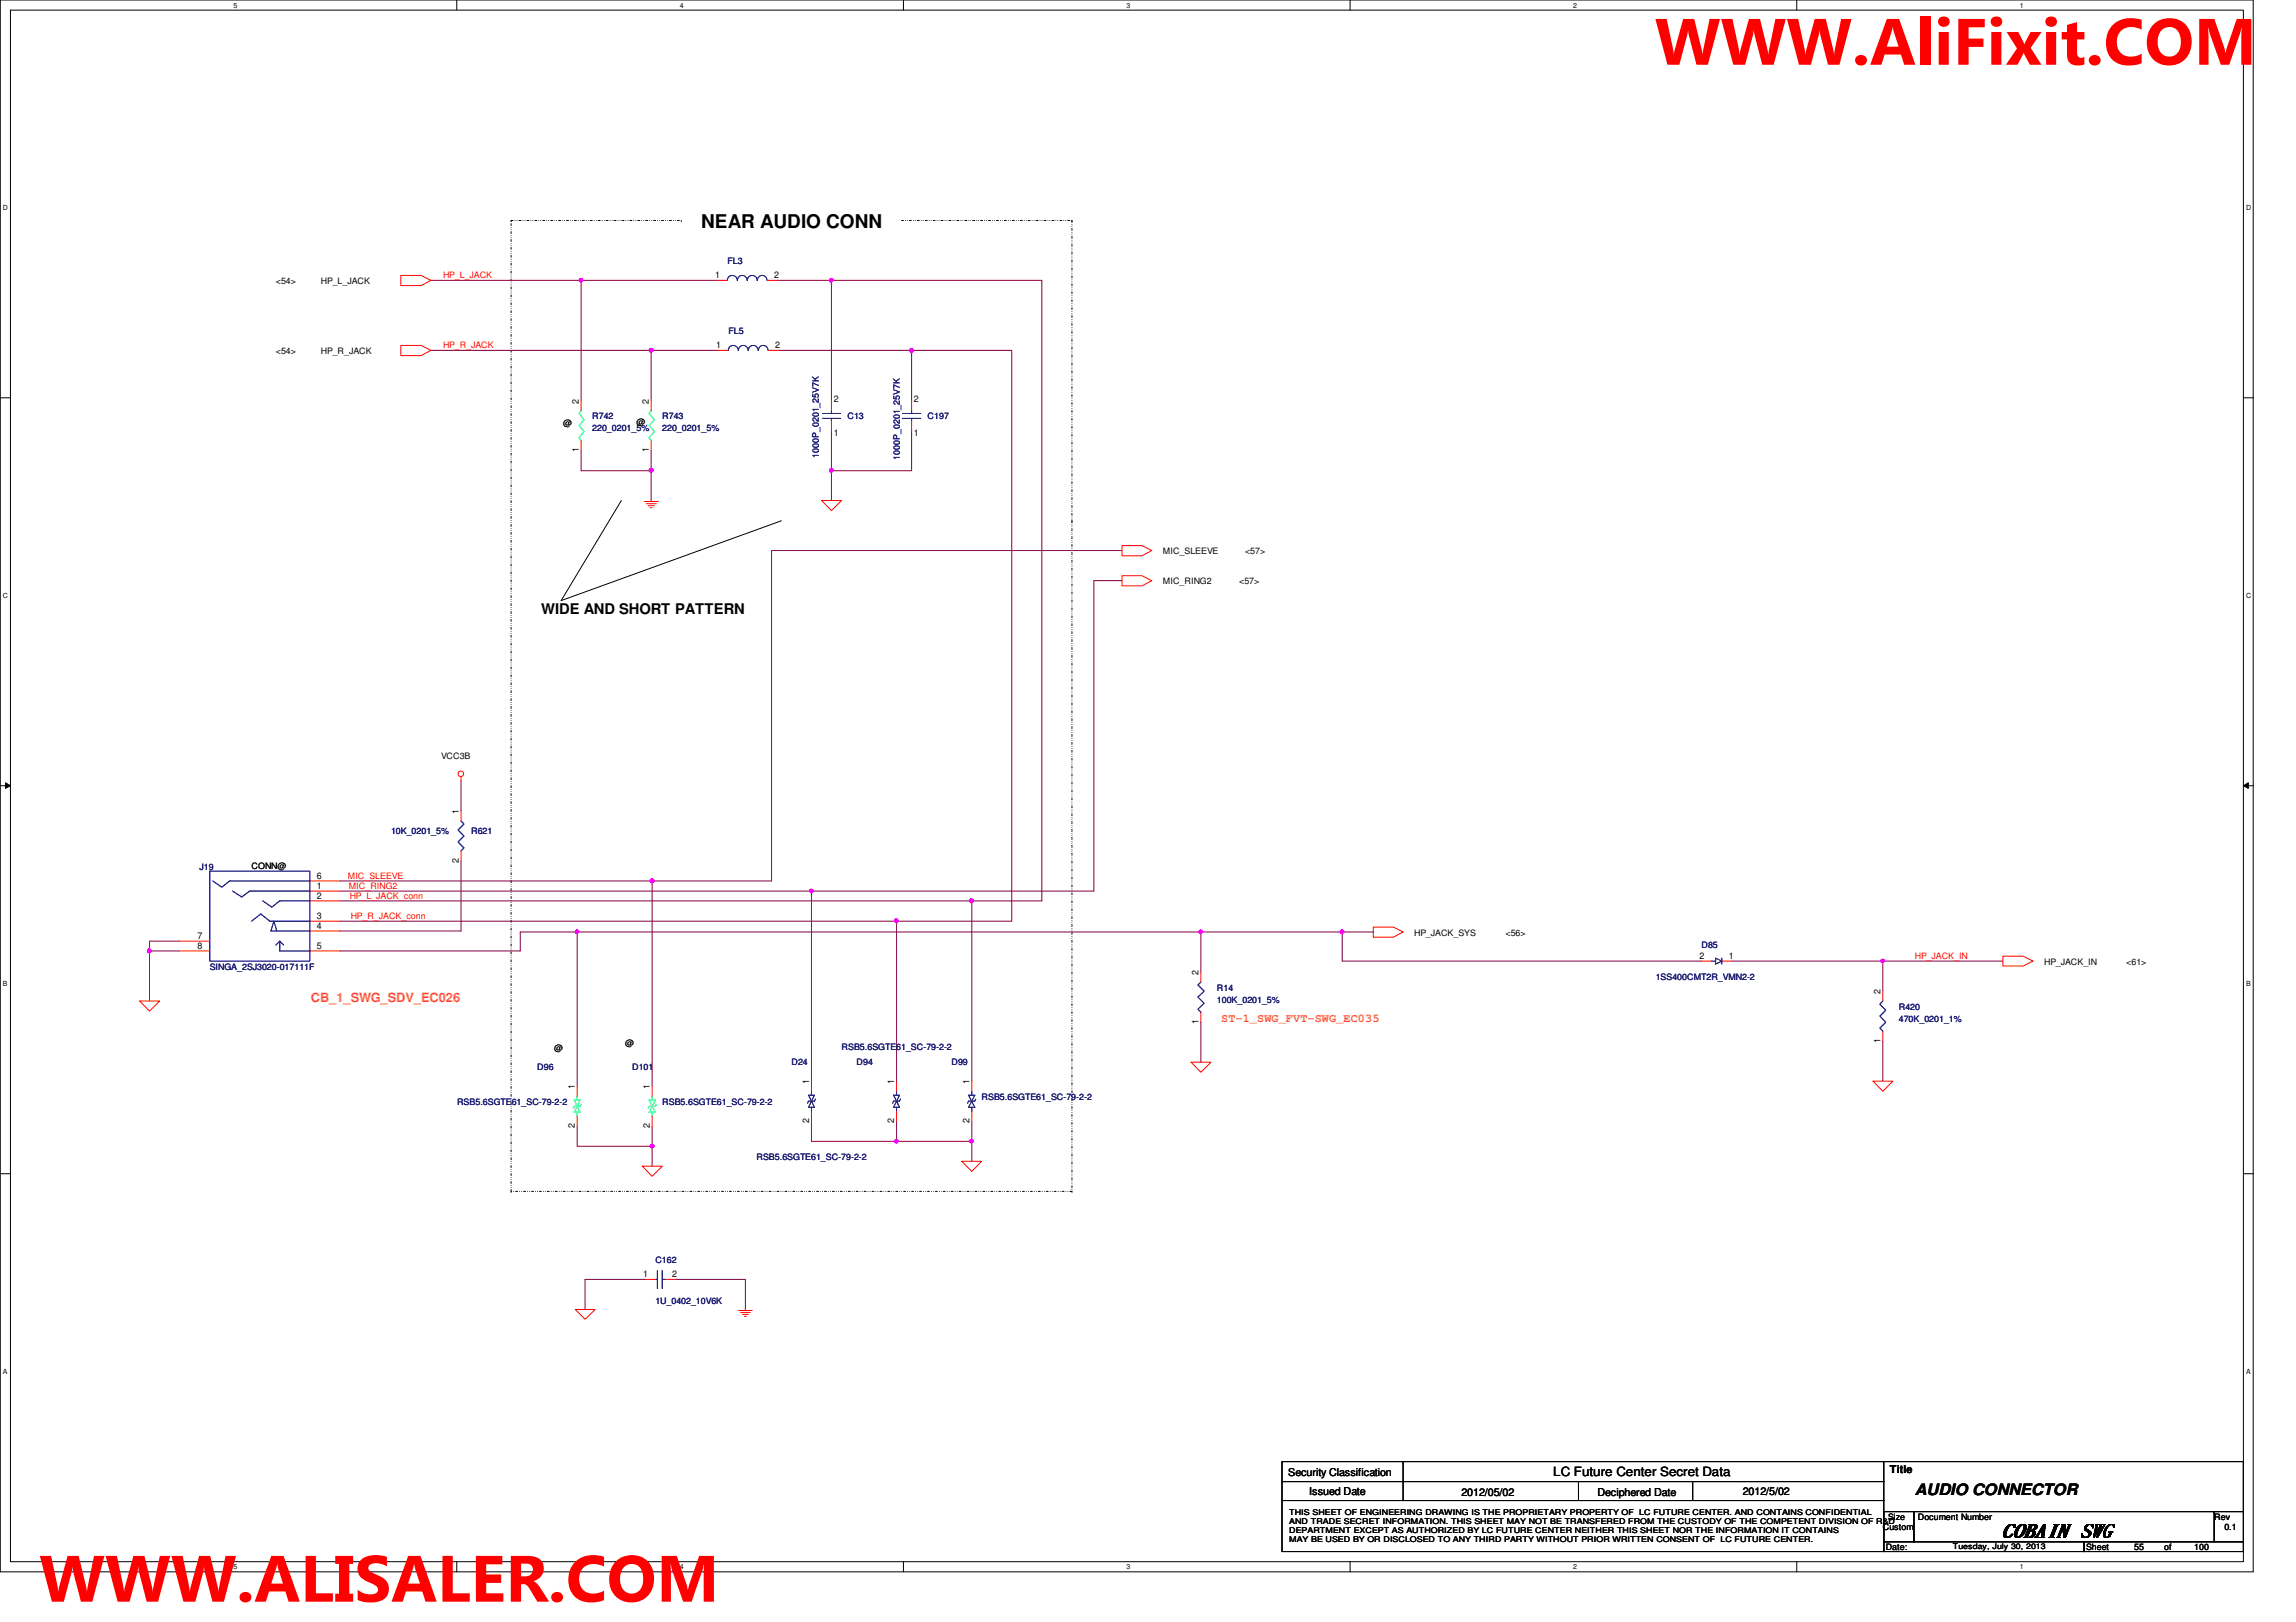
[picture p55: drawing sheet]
<svg xmlns="http://www.w3.org/2000/svg" width="297mm" height="210mm" viewBox="0 0 297 210" stroke-linecap="round" stroke-linejoin="round" font-family="sans-serif">
<defs><g id="words">
<g font-size="8.5" fill="#f00">
<text x="214.1" y="8.4">WWW.AliFixit.COM</text>
<text x="5.1" y="207.3">WWW.ALISALER.COM</text>
</g>
<text font-size="2.5" x="90.7" y="29.5">NEAR AUDIO CONN</text>
<text font-size="2.4" x="258.9" y="198.9">COBAIN SWG</text>
<text font-size="2" x="247.7" y="193.5">AUDIO CONNECTOR</text>
<text font-size="1.9" x="70" y="79.5">WIDE AND SHORT PATTERN</text>
<text font-size="1.7" fill="#ff8000" x="40.2" y="129.7">CB_1_SWG_SDV_EC026</text>
<text font-size="1.7" x="201" y="191">LC Future Center Secret Data</text>
<text font-size="1.5" fill="#ff8000" x="158" y="132.2">ST-1_SWG_FVT-SWG_EC035</text>
<g font-size="1.4">
<text x="166.7" y="191">Security Classification</text>
<text x="244.5" y="190.6">Title</text>
<text x="169.4" y="193.4">Issued Date</text>
<text x="189.1" y="193.5">2012/05/02</text>
<text x="206.7" y="193.5">Deciphered Date</text>
<text x="225.5" y="193.4">2012/5/02</text>
</g>
<g font-size="1.2">
<text x="92.5" y="36">1</text>
<text x="100.2" y="36">2</text>
<text x="92.7" y="45">1</text>
<text x="100.3" y="45">2</text>
<text x="74.9" y="52.2" transform="rotate(-90 74.9 52.2)">2</text>
<text x="83.9" y="52.2" transform="rotate(-90 83.9 52.2)">2</text>
<text x="107.9" y="52">2</text>
<text x="118.2" y="52">2</text>
<text x="74.9" y="58.5" transform="rotate(-90 74.9 58.5)">1</text>
<text x="83.9" y="58.5" transform="rotate(-90 83.9 58.5)">1</text>
<text x="107.9" y="56.4">1</text>
<text x="118.2" y="56.4">1</text>
<text x="59.3" y="105.4" transform="rotate(-90 59.3 105.4)">1</text>
<text x="41" y="113.7">6</text>
<text x="59.3" y="111.6" transform="rotate(-90 59.3 111.6)">2</text>
<text x="41" y="115">1</text>
<text x="41" y="116.3">2</text>
<text x="41" y="118.9">3</text>
<text x="25.6" y="121.5">7</text>
<text x="25.6" y="122.8">8</text>
<text x="41" y="120.2">4</text>
<text x="41" y="122.8">5</text>
<text x="219.9" y="124.1">2</text>
<text x="223.6" y="124.1">1</text>
<text x="155.1" y="126.2" transform="rotate(-90 155.1 126.2)">2</text>
<text x="243.3" y="128.7" transform="rotate(-90 243.3 128.7)">2</text>
<text x="155.1" y="132.5" transform="rotate(-90 155.1 132.5)">1</text>
<text x="243.3" y="135" transform="rotate(-90 243.3 135)">1</text>
<text x="74.4" y="141" transform="rotate(-90 74.4 141)">1</text>
<text x="84.1" y="141" transform="rotate(-90 84.1 141)">1</text>
<text x="104.7" y="140.3" transform="rotate(-90 104.7 140.3)">1</text>
<text x="115.7" y="140.3" transform="rotate(-90 115.7 140.3)">1</text>
<text x="125.4" y="140.3" transform="rotate(-90 125.4 140.3)">1</text>
<text x="74.4" y="146" transform="rotate(-90 74.4 146)">2</text>
<text x="84.1" y="146" transform="rotate(-90 84.1 146)">2</text>
<text x="104.7" y="145.3" transform="rotate(-90 104.7 145.3)">2</text>
<text x="115.7" y="145.3" transform="rotate(-90 115.7 145.3)">2</text>
<text x="125.4" y="145.3" transform="rotate(-90 125.4 145.3)">2</text>
<text x="83.2" y="165.3">1</text>
<text x="86.9" y="165.3">2</text>
</g>
<g font-size="1.1" fill="#000080">
<text x="94.1" y="34.2">FL3</text>
<text x="94.2" y="43.2">FL5</text>
<text x="76.6" y="54.2">R742</text>
<text x="76.6" y="55.8">220_0201_5%</text>
<text x="85.7" y="54.2">R743</text>
<text x="85.7" y="55.8">220_0201_5%</text>
<text x="105.9" y="59.2" transform="rotate(-90 105.9 59.2)">1000P_0201_25V7K</text>
<text x="109.6" y="54.2">C13</text>
<text x="116.4" y="59.5" transform="rotate(-90 116.4 59.5)">1000P_0201_25V7K</text>
<text x="120" y="54.2">C197</text>
<text x="50.6" y="108">10K_0201_5%</text>
<text x="61" y="108">R621</text>
<text x="25.8" y="112.5">J19</text>
<text x="27.1" y="125.5">SINGA_2SJ3020-017111F</text>
<text x="220.1" y="122.6">D85</text>
<text x="157.4" y="128.2">R14</text>
<text x="157.4" y="129.8">100K_0201_5%</text>
<text x="214.2" y="126.8">1SS400CMT2R_VMN2-2</text>
<text x="245.7" y="130.6">R420</text>
<text x="102.4" y="137.8">D24</text>
<text x="108.9" y="135.8">RSB5.6SGTE61_SC-79-2-2</text>
<text x="110.8" y="137.8">D94</text>
<text x="123.1" y="137.8">D99</text>
<text x="245.7" y="132.2">470K_0201_1%</text>
<text x="59.1" y="143">RSB5.6SGTE61_SC-79-2-2</text>
<text x="69.5" y="138.4">D96</text>
<text x="81.8" y="138.4">D101</text>
<text x="85.7" y="143">RSB5.6SGTE61_SC-79-2-2</text>
<text x="127" y="142.3">RSB5.6SGTE61_SC-79-2-2</text>
<text x="97.9" y="150.1">RSB5.6SGTE61_SC-79-2-2</text>
<text x="84.8" y="163.4">C162</text>
<text x="84.8" y="168.7">1U_0402_10V6K</text>
</g>
<g font-size="1.1">
<text x="35.7" y="36.7">&lt;54&gt;</text>
<text x="41.5" y="36.7">HP_L_JACK</text>
<text x="35.7" y="45.8">&lt;54&gt;</text>
<text x="41.5" y="45.8">HP_R_JACK</text>
<text x="72.9" y="55.1">@</text>
<text x="82.3" y="55">@</text>
<text x="150.4" y="71.7">MIC_SLEEVE</text>
<text x="161.1" y="71.7">&lt;57&gt;</text>
<text x="150.4" y="75.6">MIC_RING2</text>
<text x="160.3" y="75.6">&lt;57&gt;</text>
<text x="57.1" y="98.3">VCC3B</text>
<text x="32.6" y="112.4">CONN@</text>
<text x="183" y="121.1">HP_JACK_SYS</text>
<text x="194.8" y="121.1">&lt;56&gt;</text>
<text x="264.5" y="124.8">HP_JACK_IN</text>
<text x="275.1" y="124.8">&lt;61&gt;</text>
<text x="71.7" y="136">@</text>
<text x="80.9" y="135.3">@</text>
<text x="244.3" y="196.7">Size</text>
<text x="248.1" y="196.7">Document Number</text>
<text x="286.5" y="196.7">Rev</text>
<text x="243.6" y="198">Custom</text>
<text x="244" y="200.6">Date:</text>
<text x="269.9" y="200.6">Sheet</text>
<text x="276.1" y="200.6">55</text>
<text x="280" y="200.6">of</text>
<text x="283.9" y="200.6">100</text>
<text x="287.8" y="198">0.1</text>
</g>
<g font-size="1.1" fill="#f00">
<text x="57.3" y="36">HP_L_JACK</text>
<text x="57.3" y="45.1">HP_R_JACK</text>
<text x="45" y="113.7">MIC_SLEEVE</text>
<text x="45.1" y="115.1">MIC_RING2</text>
<text x="45.3" y="116.3">HP_L_JACK_conn</text>
<text x="45.4" y="119">HP_R_JACK_conn</text>
<text x="247.7" y="124.1">HP_JACK_IN</text>
</g>
<g font-size="1">
<text x="166.8" y="196">THIS SHEET OF ENGINEERING DRAWING IS THE PROPRIETARY PROPERTY OF LC FUTURE CENTER. AND CONTAINS CONFIDENTIAL</text>
<text x="166.8" y="197.2">AND TRADE SECRET INFORMATION. THIS SHEET MAY NOT BE TRANSFERED FROM THE CUSTODY OF THE COMPETENT DIVISION OF R&amp;D</text>
<text x="166.8" y="198.4">DEPARTMENT EXCEPT AS AUTHORIZED BY LC FUTURE CENTER NEITHER THIS SHEET NOR THE INFORMATION IT CONTAINS</text>
<text x="166.8" y="199.6">MAY BE USED BY OR DISCLOSED TO ANY THIRD PARTY WITHOUT PRIOR WRITTEN CONSENT OF LC FUTURE CENTER.</text>
<text x="252.6" y="200.4">Tuesday, July 30, 2013</text>
</g>
<g font-size=".9">
<text x="30.2" y="1">5</text>
<text x="88" y="1">4</text>
<text x="145.8" y="1">3</text>
<text x="203.5" y="1">2</text>
<text x="261.3" y="1">1</text>
<text x=".4" y="27.2">D</text>
<text x="290.6" y="27.2">D</text>
<text x=".4" y="77.3">C</text>
<text x="290.6" y="77.3">C</text>
<text x=".4" y="127.6">B</text>
<text x="290.6" y="127.6">B</text>
<text x=".4" y="177.8">A</text>
<text x="290.6" y="177.8">A</text>
<text x="30.2" y="203.1">5</text>
<text x="88" y="203.1">4</text>
<text x="145.8" y="203.1">3</text>
<text x="203.5" y="203.1">2</text>
<text x="261.3" y="203.1">1</text>
</g>
</g></defs>
<path d="M0 0h291.5v203.4h-291.5zM1.4 1.3h288.8v200.8h-288.8z" fill="none" stroke="#000" stroke-width=".13"/>
<g fill="#fff">
<path d="M30.2 .2h.5v1h-.5z"/>
<path d="M30.2 202.3h.5v1h-.5z"/>
</g>
<path d="M59.1 0v1.3M59.1 202.1v1.3" fill="none" stroke="#000" stroke-width=".13"/>
<g fill="#fff">
<path d="M88 .2h.5v1h-.5z"/>
<path d="M88 202.3h.5v1h-.5z"/>
</g>
<path d="M116.9 0v1.3M116.9 202.1v1.3" fill="none" stroke="#000" stroke-width=".13"/>
<g fill="#fff">
<path d="M145.7 .2h.6v1h-.6z"/>
<path d="M145.7 202.3h.6v1h-.6z"/>
</g>
<path d="M174.7 0v1.3M174.7 202.1v1.3" fill="none" stroke="#000" stroke-width=".13"/>
<g fill="#fff">
<path d="M203.5 .2h.5v1h-.5z"/>
<path d="M203.5 202.3h.5v1h-.5z"/>
</g>
<path d="M232.4 0v1.3M232.4 202.1v1.3" fill="none" stroke="#000" stroke-width=".13"/>
<g fill="#fff">
<path d="M261.3 .2h.5v1h-.5z"/>
<path d="M261.3 202.3h.5v1h-.5z"/>
<path d="M.4 26.4h.6v1h-.6z"/>
<path d="M290.6 26.4h.6v1h-.6z"/>
<path d="M.4 76.5h.6v1.1h-.6z"/>
<path d="M290.6 76.5h.6v1.1h-.6z"/>
</g>
<path d="M0 51.5h1.4M290.2 51.5h1.3" fill="none" stroke="#000" stroke-width=".13"/>
<g fill="#fff">
<path d="M.4 126.7h.6v1.1h-.6z"/>
<path d="M290.6 126.7h.6v1.1h-.6z"/>
</g>
<path d="M0 101.7h1.4M.7 101.3l.7 .4-.7 .3zM290.2 101.7h1.3M290.2 101.7l.7-.4v.7z" fill="none" stroke="#000" stroke-width=".13"/>
<path d="M.7 101.3l.7 .4-.7 .3zM290.2 101.7l.7-.4v.7z" fill="#000"/>
<g fill="#fff">
<path d="M.4 177h.5v1h-.5z"/>
<path d="M290.6 177h.5v1h-.5z"/>
</g>
<path d="M80.4 64.8l-7.8 12.9 28.5-10.3M0 151.9h1.4M290.2 151.9h1.3" fill="none" stroke="#000" stroke-width=".13"/>
<path d="M66.1 28.5h.1M66.1 28.5h22M88.1 28.5h.1M116.6 28.5h22.1M138.7 28.5h.1M138.7 28.5v38.9M138.7 67.4h.1M138.7 67.4v86.8M66.1 154.2h.1M66.1 154.2v-125.7M138.7 154.2h.1M138.7 154.2h-72.6" fill="none" stroke="#000" stroke-width=".13" stroke-dasharray=".3 .3 0 .3 0 .3"/>
<path d="M75.2 36.3h17.6M59.6 111.4v9.1" fill="none" stroke="#800040" stroke-width=".13"/>
<path d="M75 36.1h.3l.1 .1-.1 .2-.2 .1-.1-.1z" fill-rule="evenodd" fill="#f0f"/>
<path d="M75 36.1h.3l.1 .1-.1 .2-.2 .1-.1-.1z" fill="none" stroke="#f0f" stroke-width=".13"/>
<path d="M84.2 45.3h8.7" fill="none" stroke="#800040" stroke-width=".13"/>
<circle cx="84.2" cy="45.3" r=".26" fill="#f0f"/>
<circle cx="84.2" cy="45.3" r=".26" fill="none" stroke="#f0f" stroke-width=".13"/>
<path d="M84.2 60.9v3.9" fill="none" stroke="#800040" stroke-width=".13"/>
<circle cx="84.2" cy="60.9" r=".26" fill="#f0f"/>
<circle cx="84.2" cy="60.9" r=".26" fill="none" stroke="#f0f" stroke-width=".13"/>
<path d="M75.2 36.3v15.5M134.8 36.3h-27.2v15.5M75.2 58.3v2.6h9v-2.6M84.2 45.3v6.5" fill="none" stroke="#800040" stroke-width=".13"/>
<path d="M107.4 36.1h.3l.1 .1-.1 .2-.2 .1-.1-.1z" fill-rule="evenodd" fill="#f0f"/>
<path d="M107.4 36.1h.3l.1 .1-.1 .2-.2 .1-.1-.1z" fill="none" stroke="#f0f" stroke-width=".13"/>
<path d="M117.9 45.3h13" fill="none" stroke="#800040" stroke-width=".13"/>
<path d="M117.7 45.1h.2l.2 .1v.3l-.2 .1-.2-.1z" fill-rule="evenodd" fill="#f0f"/>
<path d="M117.7 45.1h.2l.2 .1v.3l-.2 .1-.2-.1z" fill="none" stroke="#f0f" stroke-width=".13"/>
<path d="M117.9 45.3v6.5M117.9 60.9h-10.3v3.9" fill="none" stroke="#800040" stroke-width=".13"/>
<path d="M107.4 60.7l.1-.1 .2 .1v.3l-.2 .1-.1-.1z" fill-rule="evenodd" fill="#f0f"/>
<path d="M107.4 60.7l.1-.1 .2 .1v.3l-.2 .1-.1-.1z" fill="none" stroke="#f0f" stroke-width=".13"/>
<path d="M117.9 55.7v5.2M130.9 45.3v73.9h-14.9" fill="none" stroke="#800040" stroke-width=".13"/>
<path d="M115.8 119l.1-.1 .3 .1-.1 .3-.2 .1-.1-.1z" fill-rule="evenodd" fill="#f0f"/>
<path d="M115.8 119l.1-.1 .3 .1-.1 .3-.2 .1-.1-.1z" fill="none" stroke="#f0f" stroke-width=".13"/>
<path d="M100.6 36.3h7M134.8 36.3v80.3M59.6 101v3.9M105 145.1v2.6h20.7M83.5 165.6h-7.8v3.9M87.4 165.6h9v3.9" fill="none" stroke="#800040" stroke-width=".13"/>
<circle cx="125.7" cy="147.7" r=".25" fill="#f0f"/>
<circle cx="125.7" cy="147.7" r=".25" fill="none" stroke="#f0f" stroke-width=".13"/>
<path d="M115.8 147.5h.3l.1 .2-.1 .1-.2 .1-.1-.1z" fill-rule="evenodd" fill="#f0f"/>
<path d="M115.8 147.5h.3l.1 .2-.1 .1-.2 .1-.1-.1z" fill="none" stroke="#f0f" stroke-width=".13"/>
<path d="M173.6 120.6v3.8h46.5M224 124.4h19.6v3.9M243.6 134.7v5.2M116 145.1v2.6M125.7 145.1v5.2" fill="none" stroke="#800040" stroke-width=".13"/>
<path d="M243.4 124.2h.3l.1 .1-.1 .2-.2 .1-.1-.1z" fill-rule="evenodd" fill="#f0f"/>
<path d="M243.4 124.2h.3l.1 .1-.1 .2-.2 .1-.1-.1z" fill="none" stroke="#f0f" stroke-width=".13"/>
<path d="M55.7 36.3h19.5M55.7 45.3h28.5M107.6 55.7v5.2M99.8 71.2v42.8M125.7 116.6h9.1M243.6 124.4h15.5" fill="none" stroke="#800040" stroke-width=".13"/>
<circle cx="125.7" cy="116.6" r=".26" fill="#f0f"/>
<circle cx="125.7" cy="116.6" r=".26" fill="none" stroke="#f0f" stroke-width=".13"/>
<path d="M100.7 45.3h17.2M99.8 71.2h45.4M44 115.3h61" fill="none" stroke="#800040" stroke-width=".13"/>
<path d="M104.8 115.1h.3l.1 .2-.1 .1-.2 .1-.1-.1z" fill-rule="evenodd" fill="#f0f"/>
<path d="M104.8 115.1h.3l.1 .2-.1 .1-.2 .1-.1-.1z" fill="none" stroke="#f0f" stroke-width=".13"/>
<path d="M44 123.1h23.3M74.7 148.3h9.7" fill="none" stroke="#800040" stroke-width=".13"/>
<circle cx="84.4" cy="148.3" r=".25" fill="#f0f"/>
<circle cx="84.4" cy="148.3" r=".25" fill="none" stroke="#f0f" stroke-width=".13"/>
<path d="M84.4 114h15.4M74.7 145.8v2.5M84.4 145.8v5.1" fill="none" stroke="#800040" stroke-width=".13"/>
<circle cx="84.4" cy="114" r=".25" fill="#f0f"/>
<circle cx="84.4" cy="114" r=".25" fill="none" stroke="#f0f" stroke-width=".13"/>
<path d="M23.2 121.8h-3.9v7.7" fill="none" stroke="#800040" stroke-width=".13"/>
<path d="M19.1 122.9l.2-.1 .2 .1v.3l-.2 .1-.2-.1z" fill-rule="evenodd" fill="#f0f"/>
<path d="M19.1 122.9l.2-.1 .2 .1v.3l-.2 .1-.2-.1z" fill="none" stroke="#f0f" stroke-width=".13"/>
<path d="M145.2 75.1h-3.7v40.2M19.3 123.1h3.9M44 120.5h15.6M155.4 120.6h22.3M173.6 120.5v.1" fill="none" stroke="#800040" stroke-width=".13"/>
<path d="M173.5 120.4h.3l.1 .2-.1 .1-.2 .1-.1-.1z" fill-rule="evenodd" fill="#f0f"/>
<path d="M173.5 120.4h.3l.1 .2-.1 .1-.2 .1-.1-.1z" fill="none" stroke="#f0f" stroke-width=".13"/>
<path d="M155.2 120.4h.3l.1 .2-.1 .1-.2 .1-.1-.1z" fill-rule="evenodd" fill="#f0f"/>
<path d="M155.2 120.4h.3l.1 .2-.1 .1-.2 .1-.1-.1z" fill="none" stroke="#f0f" stroke-width=".13"/>
<path d="M44 119.2h72v20.7M44 116.6h81.7v23.3M44 114h40.4v26.6M141.5 115.3h-36.5v24.6M67.3 123.1v-2.5h7.4v20M74.7 120.6h80.7v5.2M155.4 132.3v5.2" fill="none" stroke="#800040" stroke-width=".13"/>
<path d="M74.5 120.4h.3l.1 .2-.1 .1-.2 .1-.1-.1z" fill-rule="evenodd" fill="#f0f"/>
<path d="M74.5 120.4h.3l.1 .2-.1 .1-.2 .1-.1-.1z" fill="none" stroke="#f0f" stroke-width=".13"/>
<g fill="none" stroke="#f00" stroke-width=".13">
<path d="M51.9 35.6h2.6l1.2 .7-1.2 .7h-2.6zM92.8 36.3h1.3M99.3 36.3h1.3M51.9 44.7h2.6l1.2 .6-1.2 .7h-2.6zM75.2 57v1.3M75.2 51.8v1.3M84.2 57v1.3M84.2 51.8v1.3M92.9 45.3h1.3M99.4 45.3h1.3M107.6 54.4v1.3M107.6 51.8v1.3"/>
<path d="M117.9 54.4v1.3M117.9 51.8v1.3M83.4 64.9h1.8M83.6 65.2h1.3M83.9 65.4h.8M84.1 65.7h.3M84.2 64.8v.1M106.3 64.8h2.6l-1.3 1.3zM145.2 74.5h2.5l1.3 .6-1.3 .7h-2.5zM145.2 70.6h2.5l1.3 .6-1.3 .7h-2.5zM40.1 115.3h3.9M40.1 116.6h3.9"/>
<path d="M40.1 119.2h3.9M40.1 114h3.9M59.6 100.5v.5M59.6 104.9v1.4M59.6 110.1v1.3M177.7 120h2.6l1.2 .6-1.2 .7h-2.6zM18.1 129.5h2.6l-1.4 1.4zM23.2 121.8h3.9M23.2 123.1h3.9M40.1 120.5h3.9M40.1 123.1h3.9M105 139.9v1.3"/>
<path d="M116 139.9v1.3M125.7 139.9v1.3M154.1 137.5h2.6l-1.3 1.3zM155.4 131v1.3M155.4 125.8v1.3M220.1 124.4h1.3M222.8 124.4h1.2M242.3 139.9h2.6l-1.3 1.3zM243.6 133.4v1.3M243.6 128.3v1.2M259.1 123.7h2.6l1.3 .7-1.3 .6h-2.6zM74.7 140.6v1.3"/>
<path d="M74.7 144.4v1.4M83.1 150.9h2.6l-1.3 1.3zM84.4 140.6v1.3M84.4 144.4v1.4M105 143.8v1.3M116 143.8v1.3M124.4 150.3h2.6l-1.3 1.3zM125.7 143.8v1.3M74.4 169.5h2.6l-1.3 1.2zM83.5 165.6h1.3M86.1 165.6h1.3M95.5 169.6h1.8"/>
<path d="M95.8 169.8h1.3M96.1 170.1h.7M96.3 170.3h.3M96.4 169.5v.1"/>
<circle cx="59.6" cy="100.1" r=".37"/>
</g>
<path d="M165.9 189.1h77.8v2.6h-77.8zM165.9 191.7h77.8v2.5h-77.8zM165.9 194.2h77.8v6.6h-77.8zM181.5 189.1v5.1M204.2 191.7v2.5M219 191.7v2.5M243.6 189.1h46.6v6.5M243.7 195.6h3.9v3.9h-3.9zM243.7 199.5h25.9v1.3h-25.9zM247.6 195.6h38.9v3.9h-38.9zM269.6 199.5h20.6v1.3h-20.6zM286.5 195.6h3.7v3.9h-3.7z" fill="none" stroke="#000" stroke-width=".13"/>
<path d="M75.2 53.1l-.3 .4 .7 .8-.7 .8 .7 .7-.7 .8 .3 .4M84.2 53.1l-.2 .4 .7 .8-.7 .8 .7 .7-.7 .8 .2 .4M74.3 142.4l.8 1.5h-.8l.8-1.5zM74.7 141.9v.5M74.7 143.9v.5M75.2 142.9l-.1 .3h-.8l-.1 .2M84 142.4h.8l-.8 1.5h.8zM84.4 141.9v.5M84.4 143.9v.5M84.9 142.9l-.1 .3h-.8l-.1 .2" fill="none" stroke="#00ff80" stroke-width=".13"/>
<g fill="none" stroke="#00f" stroke-width=".13">
<path d="M94.1 36.3a.63 .63 0 0 1 .6-.7 .63 .63 0 0 1 .7 .7M95.4 36.3a.61 .61 0 0 1 .6-.7 .61 .61 0 0 1 .6 .7M96.7 36.3a.63 .63 0 0 1 .6-.7 .63 .63 0 0 1 .7 .7M98 36.3a.61 .61 0 0 1 .6-.7 .61 .61 0 0 1 .6 .7M94.2 45.3a.64 .64 0 0 1 .7-.6 .64 .64 0 0 1 .6 .6M95.5 45.3a.61 .61 0 0 1 .7-.6 .61 .61 0 0 1 .6 .6M96.8 45.3a.63 .63 0 0 1 .6-.6 .63 .63 0 0 1 .7 .6M98.1 45.3a.61 .61 0 0 1 .6-.6 .61 .61 0 0 1 .7 .6M106.4 53.5h2.4M106.4 54.1h2.4M107.6 54.1v.3M107.6 53.1v.4"/>
<path d="M116.8 53.5h2.3M116.8 54.1h2.3M117.9 54.1v.3M117.9 53.1v.4M27.1 112.7h13v11.7h-13zM27.5 114l1.2 .8 1-.8h10.4M30.1 115.3l1.2 .8 1-.8h7.8M32.6 119.2l1.1-.9 1.2 .9h5.2M34 116.6l1.2 .8 1-.8h3.9M59.6 106.3l.4 .3-.7 .8 .7 .8-.7 .8 .7 .7-.4 .4M36.2 121.8l-.5 .5M36.7 122.3l-.5-.5v1.3h3.9"/>
<path d="M40.1 120.5h-5.1l.4-1.3 .4 1.3M155.4 127.1l-.4 .4 .8 .8-.8 .7 .8 .8-.8 .8 .4 .4M221.4 124.4h.5M221.9 124l.9 .4-.9 .4zM222.8 124v.8M243.6 129.5l-.4 .5 .8 .7-.8 .8 .8 .8-.8 .8 .4 .3M104.6 141.7l.8 1.6h-.8l.8-1.6zM105 141.2v.5M105 143.3v.5M105.5 142.2l-.1 .3h-.8l-.1 .3M115.6 141.7l.8 1.6h-.8l.8-1.6zM116 141.2v.5"/>
<path d="M116 143.3v.5M116.5 142.2l-.1 .3h-.8l-.1 .3M125.3 141.7h.8l-.8 1.6h.8zM125.7 141.2v.5M125.7 143.3v.5M126.2 142.2l-.1 .3h-.8l-.1 .3M84.8 165.6h.2M85 164.4v2.4M85.7 164.4v2.4M85.7 165.6h.4"/>
</g>
<path d="M75 36.1h.3l.1 .1-.1 .2-.2 .1-.1-.1z" fill-rule="evenodd" fill="#f0f"/>
<path d="M75 36.1h.3l.1 .1-.1 .2-.2 .1-.1-.1z" fill="none" stroke="#f0f" stroke-width=".13"/>
<circle cx="84.2" cy="45.3" r=".26" fill="#f0f"/>
<circle cx="84.2" cy="45.3" r=".26" fill="none" stroke="#f0f" stroke-width=".13"/>
<circle cx="84.2" cy="60.9" r=".26" fill="#f0f"/>
<circle cx="84.2" cy="60.9" r=".26" fill="none" stroke="#f0f" stroke-width=".13"/>
<path d="M107.4 36.1h.3l.1 .1-.1 .2-.2 .1-.1-.1z" fill-rule="evenodd" fill="#f0f"/>
<path d="M107.4 36.1h.3l.1 .1-.1 .2-.2 .1-.1-.1z" fill="none" stroke="#f0f" stroke-width=".13"/>
<path d="M117.7 45.1h.2l.2 .1v.3l-.2 .1-.2-.1z" fill-rule="evenodd" fill="#f0f"/>
<path d="M117.7 45.1h.2l.2 .1v.3l-.2 .1-.2-.1z" fill="none" stroke="#f0f" stroke-width=".13"/>
<path d="M107.4 60.7l.1-.1 .2 .1v.3l-.2 .1-.1-.1z" fill-rule="evenodd" fill="#f0f"/>
<path d="M107.4 60.7l.1-.1 .2 .1v.3l-.2 .1-.1-.1z" fill="none" stroke="#f0f" stroke-width=".13"/>
<path d="M115.8 119l.1-.1 .3 .1-.1 .3-.2 .1-.1-.1z" fill-rule="evenodd" fill="#f0f"/>
<path d="M115.8 119l.1-.1 .3 .1-.1 .3-.2 .1-.1-.1z" fill="none" stroke="#f0f" stroke-width=".13"/>
<circle cx="125.7" cy="147.7" r=".25" fill="#f0f"/>
<circle cx="125.7" cy="147.7" r=".25" fill="none" stroke="#f0f" stroke-width=".13"/>
<path d="M115.8 147.5h.3l.1 .2-.1 .1-.2 .1-.1-.1z" fill-rule="evenodd" fill="#f0f"/>
<path d="M115.8 147.5h.3l.1 .2-.1 .1-.2 .1-.1-.1z" fill="none" stroke="#f0f" stroke-width=".13"/>
<path d="M243.4 124.2h.3l.1 .1-.1 .2-.2 .1-.1-.1z" fill-rule="evenodd" fill="#f0f"/>
<path d="M243.4 124.2h.3l.1 .1-.1 .2-.2 .1-.1-.1z" fill="none" stroke="#f0f" stroke-width=".13"/>
<circle cx="125.7" cy="116.6" r=".26" fill="#f0f"/>
<circle cx="125.7" cy="116.6" r=".26" fill="none" stroke="#f0f" stroke-width=".13"/>
<path d="M104.8 115.1h.3l.1 .2-.1 .1-.2 .1-.1-.1z" fill-rule="evenodd" fill="#f0f"/>
<path d="M104.8 115.1h.3l.1 .2-.1 .1-.2 .1-.1-.1z" fill="none" stroke="#f0f" stroke-width=".13"/>
<circle cx="84.4" cy="148.3" r=".25" fill="#f0f"/>
<circle cx="84.4" cy="148.3" r=".25" fill="none" stroke="#f0f" stroke-width=".13"/>
<circle cx="84.4" cy="114" r=".25" fill="#f0f"/>
<circle cx="84.4" cy="114" r=".25" fill="none" stroke="#f0f" stroke-width=".13"/>
<path d="M19.1 122.9l.2-.1 .2 .1v.3l-.2 .1-.2-.1z" fill-rule="evenodd" fill="#f0f"/>
<path d="M19.1 122.9l.2-.1 .2 .1v.3l-.2 .1-.2-.1z" fill="none" stroke="#f0f" stroke-width=".13"/>
<path d="M173.5 120.4h.3l.1 .2-.1 .1-.2 .1-.1-.1z" fill-rule="evenodd" fill="#f0f"/>
<path d="M173.5 120.4h.3l.1 .2-.1 .1-.2 .1-.1-.1z" fill="none" stroke="#f0f" stroke-width=".13"/>
<path d="M155.2 120.4h.3l.1 .2-.1 .1-.2 .1-.1-.1z" fill-rule="evenodd" fill="#f0f"/>
<path d="M155.2 120.4h.3l.1 .2-.1 .1-.2 .1-.1-.1z" fill="none" stroke="#f0f" stroke-width=".13"/>
<path d="M74.5 120.4h.3l.1 .2-.1 .1-.2 .1-.1-.1z" fill-rule="evenodd" fill="#f0f"/>
<path d="M74.5 120.4h.3l.1 .2-.1 .1-.2 .1-.1-.1z" fill="none" stroke="#f0f" stroke-width=".13"/>
<use href="#words"/>
</svg>
